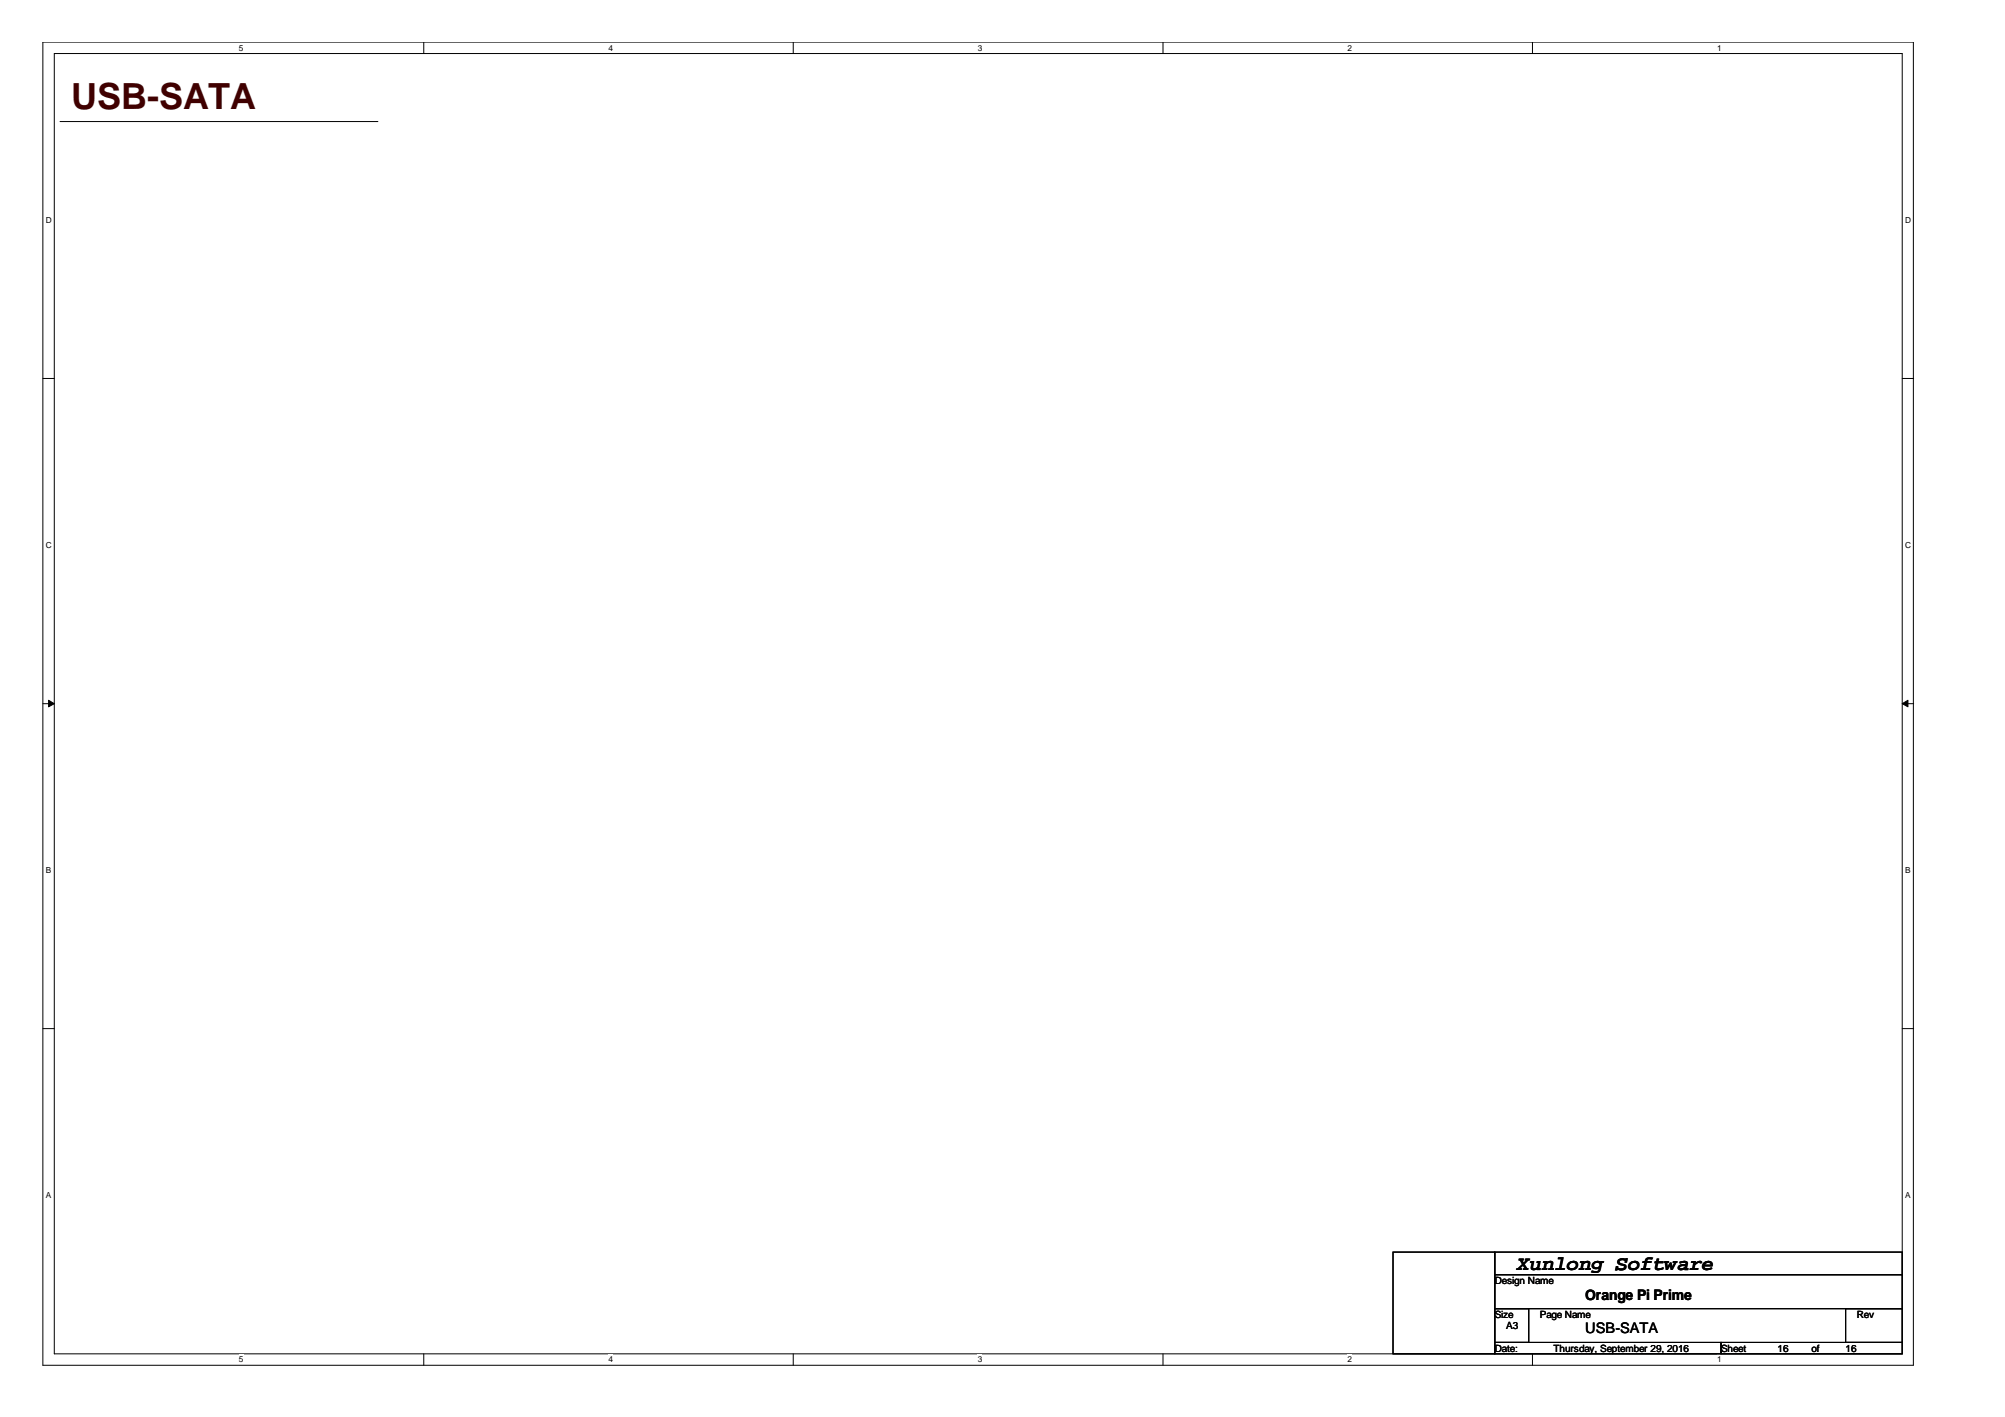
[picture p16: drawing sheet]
<svg xmlns="http://www.w3.org/2000/svg" width="297mm" height="210mm" viewBox="0 0 297 210" stroke-linecap="round" stroke-linejoin="round" font-family="sans-serif">
<defs><g id="words">
<text font-size="5.3" fill="#400000" x="10.5" y="16.2">USB-SATA</text>
<text font-size="3" x="224.8" y="188.1">Xunlong Software</text>
<g font-size="2.2">
<text x="234.9" y="197.5">USB-SATA</text>
<text x="234.9" y="192.5">Orange Pi Prime</text>
</g>
<g font-size="1.5">
<text x="221.4" y="190.2">Design Name</text>
<text x="221.4" y="195.2">Size</text>
<text x="223.1" y="196.9">A3</text>
<text x="228.1" y="195.2">Page Name</text>
<text x="275.1" y="195.2">Rev</text>
<text x="221.4" y="200.2">Date:</text>
<text x="230.2" y="200.2">Thursday, September 29, 2016</text>
<text x="255" y="200.2">Sheet</text>
<text x="263.4" y="200.2">16</text>
<text x="268.4" y="200.2">of</text>
<text x="273.4" y="200.2">16</text>
</g>
<g font-size="1.2">
<text x="35.4" y="7.5">5</text>
<text x="90.1" y="7.5">4</text>
<text x="144.9" y="7.5">3</text>
<text x="199.6" y="7.5">2</text>
<text x="254.4" y="7.5">1</text>
<text x="6.8" y="33.1">D</text>
<text x="282.2" y="33.1">D</text>
<text x="6.8" y="81.2">C</text>
<text x="282.2" y="81.2">C</text>
<text x="6.8" y="129.4">B</text>
<text x="282.2" y="129.4">B</text>
<text x="6.8" y="177.5">A</text>
<text x="282.2" y="177.5">A</text>
<text x="35.4" y="201.8">5</text>
<text x="90.1" y="201.8">4</text>
<text x="144.9" y="201.8">3</text>
<text x="199.6" y="201.8">2</text>
<text x="254.4" y="201.8">1</text>
</g>
</g></defs>
<path d="M6.3 6.2h277.2v196h-277.2zM8 7.9h273.8v192.6h-273.8z" fill="none" stroke="#000" stroke-width=".15"/>
<g fill="#fff">
<path d="M35.4 6.4h.6v1.4h-.6z"/>
<path d="M35.4 200.7h.6v1.4h-.6z"/>
</g>
<path d="M62.8 6.2v1.7M62.8 200.5v1.7" fill="none" stroke="#000" stroke-width=".15"/>
<g fill="#fff">
<path d="M90.1 6.4h.7v1.4h-.7z"/>
<path d="M90.1 200.7h.7v1.4h-.7z"/>
</g>
<path d="M117.5 6.2v1.7M117.5 200.5v1.7" fill="none" stroke="#000" stroke-width=".15"/>
<g fill="#fff">
<path d="M144.9 6.4h.6v1.4h-.6z"/>
<path d="M144.9 200.7h.6v1.4h-.6z"/>
</g>
<path d="M172.3 6.2v1.7M172.3 200.5v1.7" fill="none" stroke="#000" stroke-width=".15"/>
<g fill="#fff">
<path d="M199.6 6.4h.7v1.4h-.7z"/>
<path d="M199.6 200.7h.7v1.4h-.7z"/>
</g>
<path d="M227 6.2v1.7M227 200.5v1.7" fill="none" stroke="#000" stroke-width=".15"/>
<g fill="#fff">
<path d="M254.4 6.4h.6v1.4h-.6z"/>
<path d="M254.4 200.7h.6v1.4h-.6z"/>
<path d="M6.8 31.9h.8v1.4h-.8z"/>
<path d="M282.2 31.9h.9v1.4h-.9z"/>
<path d="M6.8 80.1h.8v1.4h-.8z"/>
<path d="M282.2 80.1h.9v1.4h-.9z"/>
</g>
<path d="M6.3 56.1h1.7M281.8 56.1h1.7" fill="none" stroke="#000" stroke-width=".15"/>
<g fill="#fff">
<path d="M6.8 128.2h.7v1.4h-.7z"/>
<path d="M282.2 128.2h.8v1.4h-.8z"/>
</g>
<path d="M6.3 104.2h1.7M281.8 104.2h1.7" fill="none" stroke="#000" stroke-width=".15"/>
<g fill="#000" stroke="#000" stroke-width=".15">
<path d="M7.2 103.7l.8 .5-.8 .5z" fill-rule="evenodd"/>
<path d="M281.8 104.2l.9-.5v1z" fill-rule="evenodd"/>
</g>
<g fill="#fff">
<path d="M6.8 176.4h.7v1.4h-.7z"/>
<path d="M282.2 176.4h.8v1.4h-.8z"/>
</g>
<path d="M8.9 18h46.9M55.8 18h.1M6.3 152.4h1.7M281.8 152.4h1.7M206.4 185.5h15v15h-15zM221.4 185.5h60.4v3.3h-60.4zM221.4 188.8h60.4v5.1h-60.4zM221.4 193.9h5.1v5h-5.1zM221.4 198.9h33.6v1.6h-33.6zM255 198.9h26.8v1.6h-26.8zM273.4 193.9h8.4v5h-8.4z" fill="none" stroke="#000" stroke-width=".15"/>
<use href="#words"/>
</svg>
